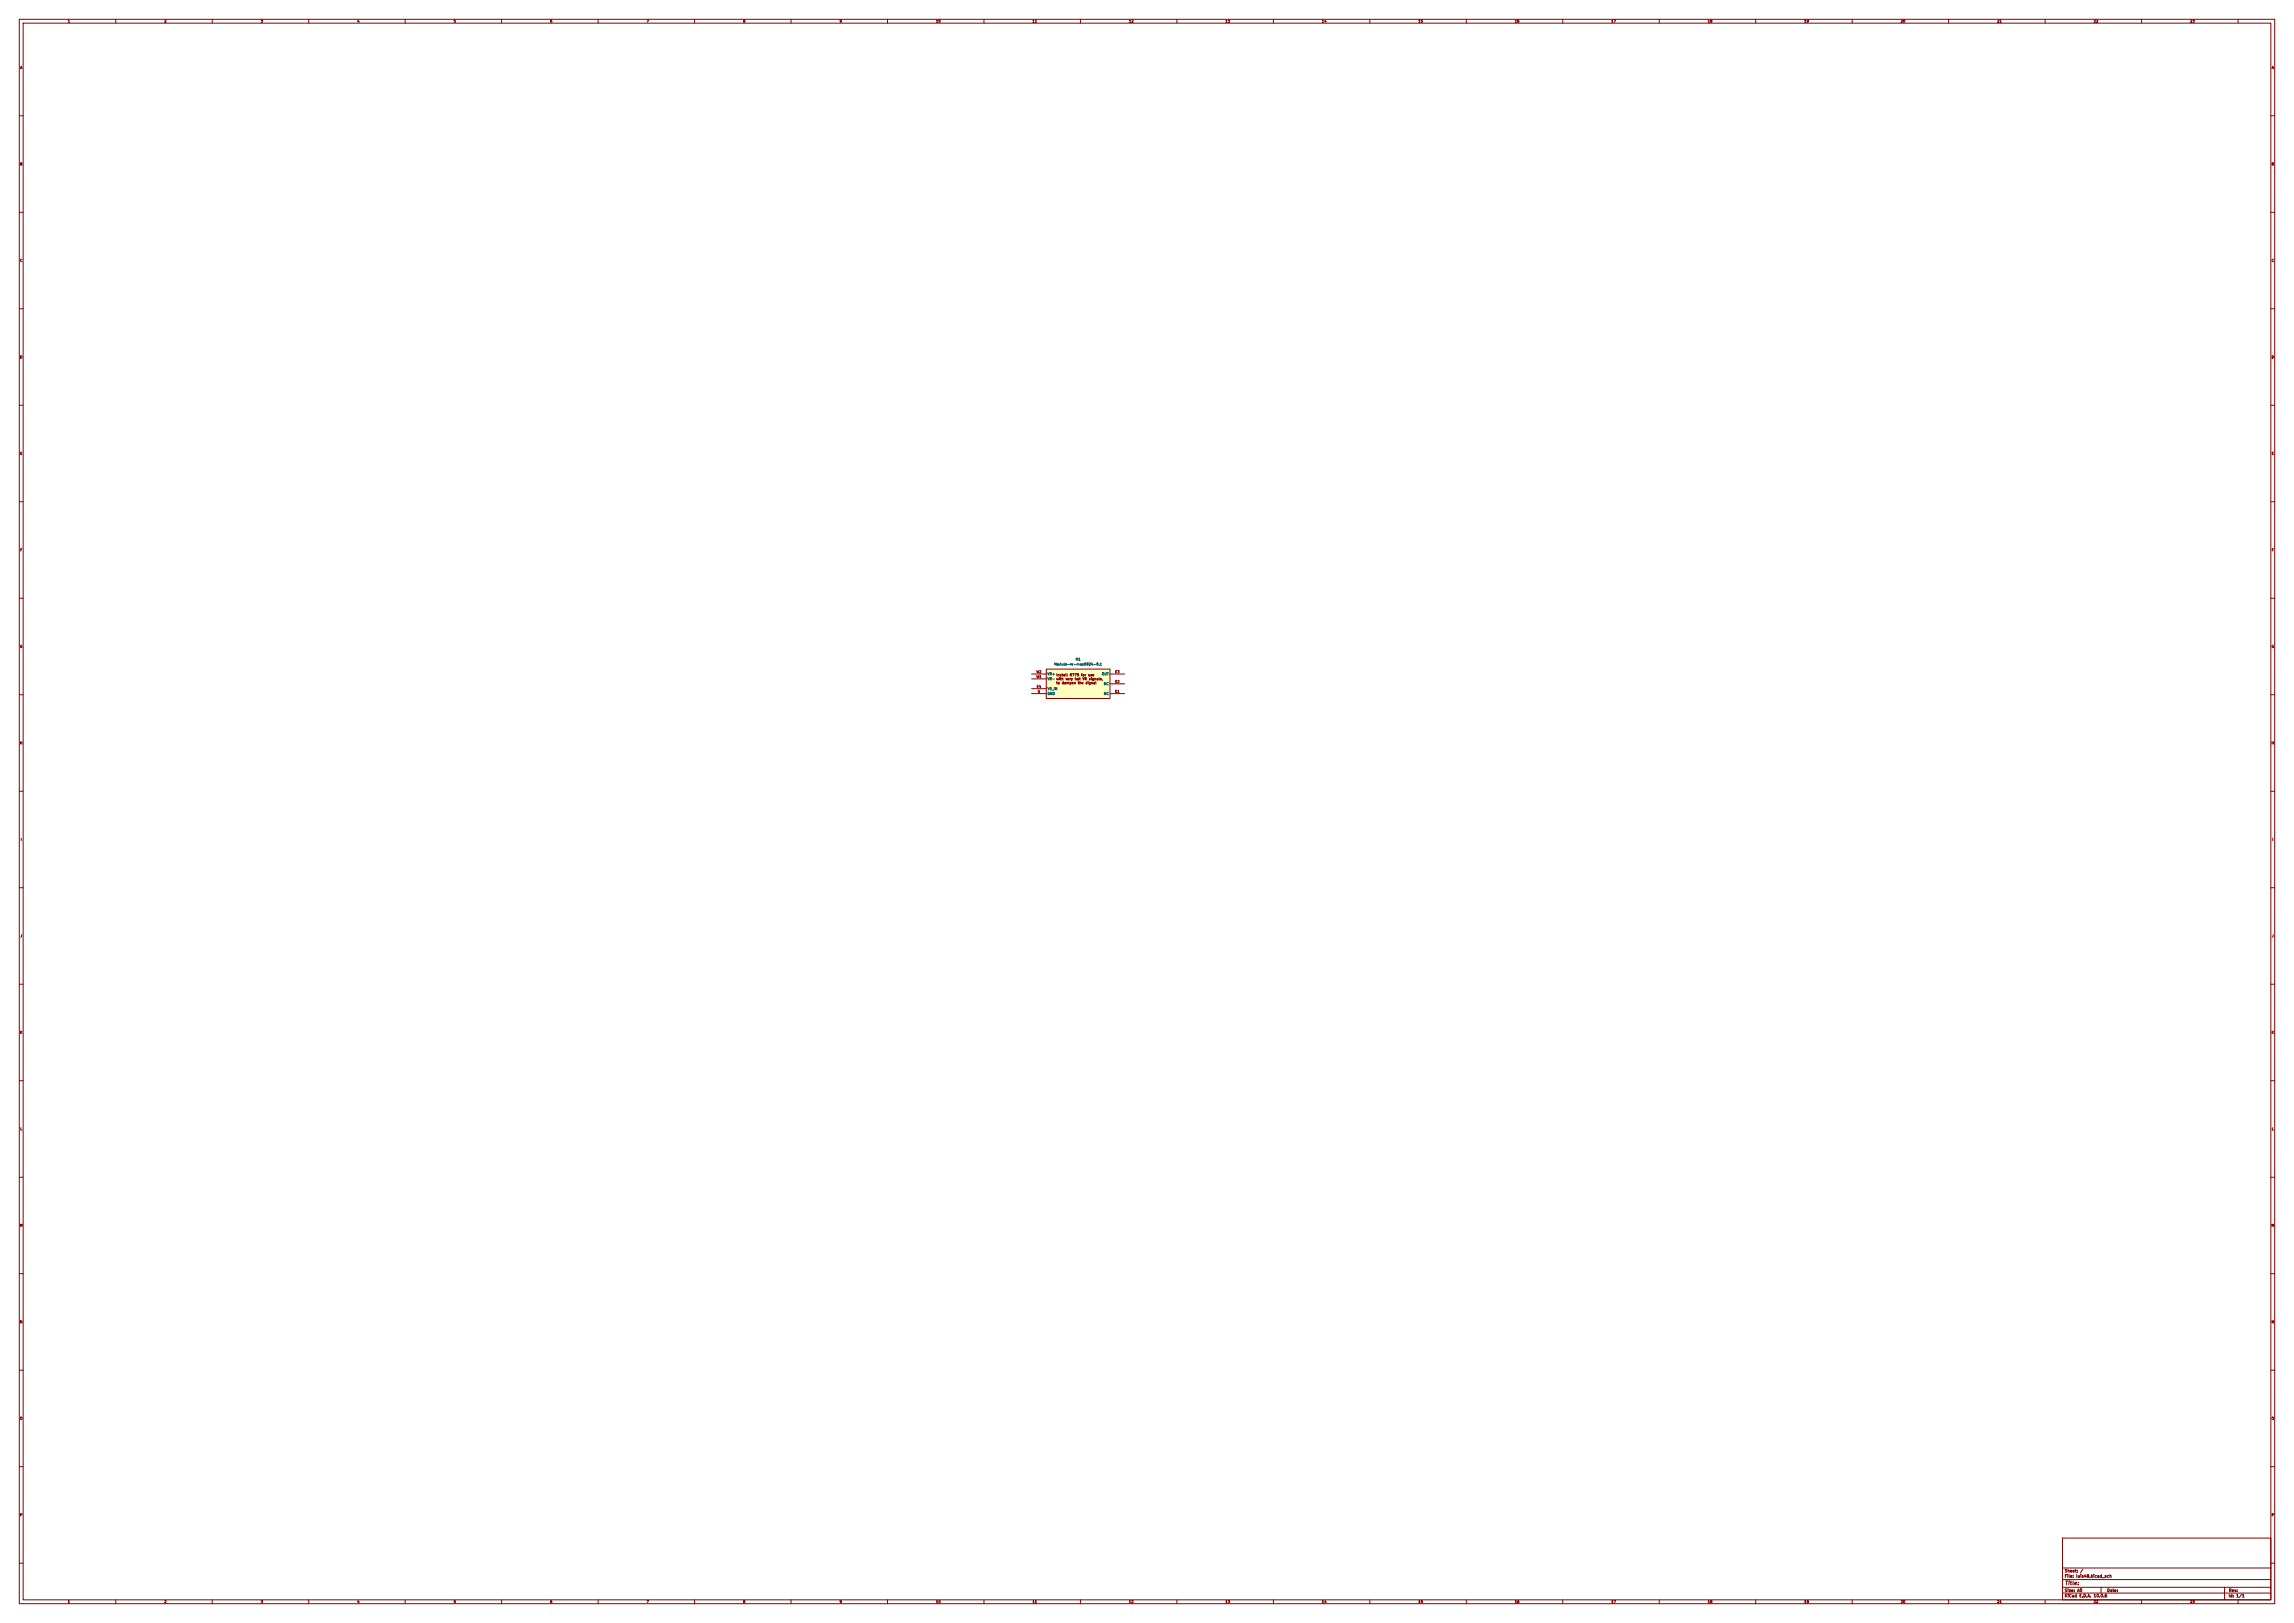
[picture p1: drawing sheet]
<svg xmlns="http://www.w3.org/2000/svg" width="1189mm" height="841mm" viewBox="0 0 1189 841" stroke-linecap="round" stroke-linejoin="round" font-family="sans-serif">
<defs><g id="words">
<text font-size="2" fill="#840000" x="1070" y="822">Title:</text>
<g font-size="1.5" fill="#840000">
<text x="1070" y="815">Sheet: /</text>
<text x="1070" y="818">File: luis48.kicad_sch</text>
<text x="1070" y="825">Size: A0</text>
<text x="1092" y="825">Date:</text>
<text x="1155" y="825">Rev:</text>
<text x="1070" y="828">KiCad E.D.A. 10.0.6</text>
<text x="1155" y="828">Id: 1/1</text>
</g>
<g font-size="1.3" fill="#840000">
<text x="35" y="12">1</text>
<text x="85" y="12">2</text>
<text x="135" y="12">3</text>
<text x="185" y="12">4</text>
<text x="235" y="12">5</text>
<text x="285" y="12">6</text>
<text x="335" y="12">7</text>
<text x="385" y="12">8</text>
<text x="435" y="12">9</text>
<text x="485" y="12">10</text>
<text x="535" y="12">11</text>
<text x="585" y="12">12</text>
<text x="635" y="12">13</text>
<text x="685" y="12">14</text>
<text x="735" y="12">15</text>
<text x="785" y="12">16</text>
<text x="835" y="12">17</text>
<text x="885" y="12">18</text>
<text x="935" y="12">19</text>
<text x="985" y="12">20</text>
<text x="1035" y="12">21</text>
<text x="1085" y="12">22</text>
<text x="1135" y="12">23</text>
<text x="10" y="36">A</text>
<text x="1177" y="36">A</text>
<text x="10" y="86">B</text>
<text x="1177" y="86">B</text>
<text x="10" y="136">C</text>
<text x="1177" y="136">C</text>
<text x="10" y="186">D</text>
<text x="1177" y="186">D</text>
<text x="10" y="236">E</text>
<text x="1177" y="236">E</text>
<text x="10" y="286">F</text>
<text x="1177" y="286">F</text>
<text x="10" y="336">G</text>
<text x="1177" y="336">G</text>
<text x="547" y="351">Install R775 for use</text>
<text x="547" y="355">to dampen the signal</text>
<text x="10" y="386">H</text>
<text x="1177" y="386">H</text>
<text x="11" y="436">I</text>
<text x="1178" y="436">I</text>
<text x="10" y="486">J</text>
<text x="1177" y="486">J</text>
<text x="10" y="536">K</text>
<text x="1177" y="536">K</text>
<text x="10" y="586">L</text>
<text x="1177" y="586">L</text>
<text x="10" y="636">M</text>
<text x="1177" y="636">M</text>
<text x="10" y="686">N</text>
<text x="1177" y="686">N</text>
<text x="10" y="736">O</text>
<text x="1177" y="736">O</text>
<text x="10" y="786">P</text>
<text x="1177" y="786">P</text>
<text x="35" y="831">1</text>
<text x="85" y="831">2</text>
<text x="135" y="831">3</text>
<text x="185" y="831">4</text>
<text x="235" y="831">5</text>
<text x="285" y="831">6</text>
<text x="335" y="831">7</text>
<text x="385" y="831">8</text>
<text x="435" y="831">9</text>
<text x="485" y="831">10</text>
<text x="535" y="831">11</text>
<text x="585" y="831">12</text>
<text x="635" y="831">13</text>
<text x="685" y="831">14</text>
<text x="735" y="831">15</text>
<text x="785" y="831">16</text>
<text x="835" y="831">17</text>
<text x="885" y="831">18</text>
<text x="935" y="831">19</text>
<text x="985" y="831">20</text>
<text x="1035" y="831">21</text>
<text x="1085" y="831">22</text>
<text x="1135" y="831">23</text>
</g>
<g font-size="1.3" fill="#006464">
<text x="546" y="345">Module-vr-max9924-0.1</text>
<text x="557" y="343">M1</text>
<text x="543" y="353">VR- with very hot VR signals,</text>
<text x="543" y="350">VR+</text>
<text x="571" y="350">OUT</text>
<text x="543" y="358">V5_IN</text>
<text x="572" y="355">NC</text>
<text x="543" y="360">GND</text>
<text x="572" y="360">NC</text>
</g>
<g font-size="1.3" fill="#a90000">
<text x="537" y="352">W1</text>
<text x="537" y="349">W2</text>
<text x="578" y="349">E3</text>
<text x="537" y="357">E4</text>
<text x="538" y="359">G</text>
<text x="578" y="359">E1</text>
<text x="578" y="354">E2</text>
</g>
</g></defs>
<g fill="none" stroke="#840000" stroke-width=".52">
<path d="M10 10h1169v821h-1169zM12 12h1165v817h-1165zM60 10v2M110 10v2M160 10v2M210 10v2M260 10v2M310 10v2M360 10v2M410 10v2M460 10v2M510 10v2"/>
<path d="M560 10v2M610 10v2M660 10v2M710 10v2M760 10v2M810 10v2M860 10v2M910 10v2M960 10v2M1010 10v2M1060 10v2M1110 10v2"/>
<path d="M1160 10v2M10 60h2M1177 60h2M10 110h2M1177 110h2M10 160h2M1177 160h2M10 210h2M1177 210h2M10 260h2M1177 260h2M10 310h2"/>
<path d="M1177 310h2M10 360h2M1177 360h2M10 410h2M1177 410h2M10 460h2M1177 460h2M10 510h2M1177 510h2M10 560h2M1177 560h2M10 610h2"/>
<path d="M1177 610h2M10 660h2M1177 660h2M10 710h2M1177 710h2M10 760h2M1177 760h2M1069 797h108v32h-108zM10 810h2M1069 818h108M1069 812h108M1177 810h2"/>
<path d="M60 829v2M110 829v2M160 829v2M210 829v2M260 829v2M310 829v2M360 829v2M410 829v2M460 829v2M510 829v2M560 829v2M610 829v2"/>
<path d="M660 829v2M710 829v2M760 829v2M810 829v2M860 829v2M910 829v2M960 829v2M1010 829v2M1060 829v2M1069 825h108M1069 822h108M1089 822v3"/>
<path d="M1110 829v2M1153 822v7M1160 829v2"/>
</g>
<path d="M542 347h33v15h-33z" fill="#ffffc2"/>
<path d="M535 359h7M535 349h7M535 357h7M535 352h7M542 347h33v15h-33zM575 359h8M575 354h8M575 349h8" fill="none" stroke="#840000" stroke-width=".52"/>
<use href="#words"/>
</svg>
